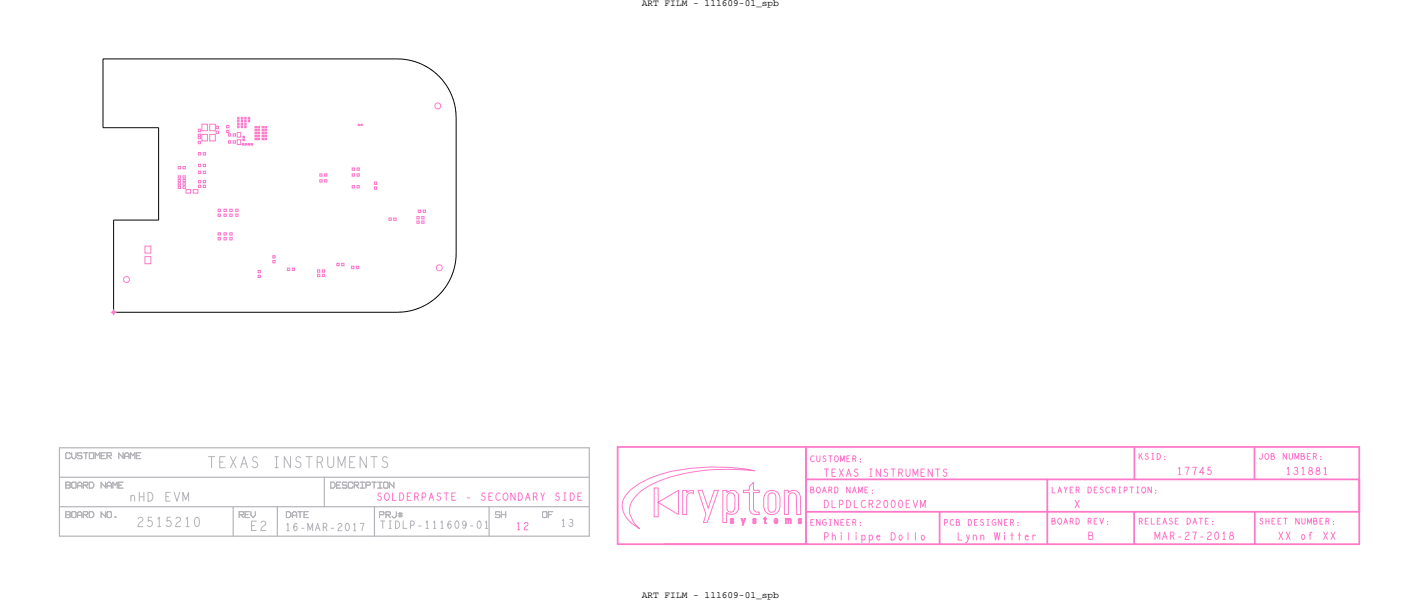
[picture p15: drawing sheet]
<svg xmlns="http://www.w3.org/2000/svg" width="306mm" height="130mm" viewBox="0 0 306 130" stroke-linecap="round" stroke-linejoin="round" font-family="sans-serif">
<defs><g id="words">
<text font-size="4" fill="#b3b3b9" x="44.8" y="100.8">TEXAS INSTRUMENTS</text>
<g font-size="3.5" fill="#b3b3b9">
<text x="29.5" y="113.5">2515210</text>
<text x="54" y="114.4">E2</text>
</g>
<text font-size="3.2" fill="#b3b3b9" x="27.9" y="108">nHD EVM</text>
<g font-size="2.7" fill="#ff79cb">
<text x="81.3" y="107.8">SOLDERPASTE - SECONDARY SIDE</text>
<text x="177.7" y="102.7">TEXAS INSTRUMENTS</text>
<text x="253.9" y="102.3">17745</text>
<text x="277.4" y="102.3">131881</text>
<text x="177.7" y="109.4">DLPDLCR2000EVM</text>
<text x="231.8" y="109.4">X</text>
<text x="111.3" y="114.2">12</text>
<text x="177.7" y="116.4">Philippe Dollo</text>
<text x="206.6" y="116.4">Lynn Witter</text>
<text x="234.8" y="116.3">B</text>
<text x="249.1" y="116.3">MAR-27-2018</text>
<text x="275.8" y="116.3">XX</text>
<text x="280.6" y="116.3">of</text>
<text x="285.4" y="116.3">XX</text>
</g>
<g font-size="2.7" fill="#b3b3b9">
<text x="82" y="113.9">TIDLP-111609-01</text>
<text x="121" y="113.5">13</text>
<text x="61.5" y="114.4">16-MAR-2017</text>
</g>
<g font-size="2.2" fill="#ff79cb">
<text x="174.8" y="99.5">CUSTOMER:</text>
<text x="245.7" y="99">KSID:</text>
<text x="271.6" y="99">JOB NUMBER:</text>
<text x="174.8" y="106.2">BOARD NAME:</text>
<text x="226.9" y="106.2">LAYER DESCRIPTION:</text>
<text x="174.8" y="113.2">ENGINEER:</text>
<text x="203.6" y="113.2">PCB DESIGNER:</text>
<text x="226.9" y="113">BOARD REV:</text>
<text x="245.7" y="113">RELEASE DATE:</text>
<text x="271.7" y="113">SHEET NUMBER:</text>
</g>
<g font-size="2.1">
<text x="138.5" y="1.2">ART FILM - 111609-01_spb</text>
<text x="138.5" y="129">ART FILM - 111609-01_spb</text>
</g>
</g></defs>
<!-- layer: Board Outline -->
<path d="M22.2 12.7v14.8zM22.2 12.7h63.5zM85.7 12.7a12.7 12.7 0 0 1 12.7 12.7M22.2 27.5h12zM34.2 27.5v19.9zM98.4 25.4v29.2zM24.5 47.4h9.7zM24.5 47.4v19.9zM98.4 54.6a12.7 12.7 0 0 1-12.7 12.7M24.5 67.3h61.2z" fill="none" stroke="#000" stroke-width=".22"/>
<!-- layer: Components -->
<g fill="none" stroke="#ff79cb" stroke-width=".38">
<path d="M133.3 96.3h160zM133.3 96.3v21zM173.9 97v20.3zM173.9 96.3v21zM244.8 96.3v7zM270.7 96.3v7zM293.3 96.3v21zM133.3 117.3h40.6zM143.4 117.3h149.9zM173.9 110.3h119.4zM173.9 103.3h119.4zM202.7 110.3v7z"/>
<path d="M226 103.3v14zM244.7 110.3v7zM270.8 110.3v7zM293.3 103.3v7z"/>
</g>
<g fill="none" stroke="#ff79cb" stroke-width=".22">
<path d="M136 105.6a22.5 22.5 0 0 1 12.8-4.6 44.6 44.6 0 0 1 14 .5 44.5 44.5 0 0 0-20.4 2.1 11.4 11.4 0 0 0-6.1 4.5 4.3 4.3 0 0 0 .9 5.1l.8 .8a6.2 6.2 0 0 1-3.8-5l.2-1.2 .5-.9zM141.2 105.2h.8v3.1l4.4-2.6-.1 5.2-4.3-2.6v3.1h-.8zM147.3 105.7h.9v.5l.6-.4 .8-.1v.7l-.4-.2-.5 .1-.4 .3-.1 .5v3.8h-.9zM150.6 105.7h.9l1.3 3.8 1.3-3.8h.9l-2.4 6.9h-.8l.5-1.7zM156 105.7h.8v.4l.9-.4 .9 .1 .7 .7 .1 3.3a1.6 1.6 0 0 1-2.6 .7v2.1h-.8zM157.1 106.5l.3-.3a1.12 1.12 0 0 1 1.1 .5l.1 .8-.1 2.2-.3 .6a.9 .9 0 0 1-.9 0 .9 .9 0 0 1-.4-.9v-2.5zM157.7 111.8l.4-.1 .2 .2-.2 .2-.2-.2-.1 .1a.42 .42 0 0 1 .5 .4 .42 .42 0 0 1-.3 .5l-.4-.1a.18 .18 0 0 1 .1-.3 .18 .18 0 0 1 .2 .2l.2-.1a.57 .57 0 0 1-.4-.8zM159.9 111.8h.2l.3 .7 .2-.8h.3l-.5 1.5h-.2l.1-.4zM160.4 105.7h1.3v-.9l.8-.8 .1 1.7h1.2v.5h-1.2v3.4a.96 .96 0 0 0 1.2 .8v.5h-1a1.25 1.25 0 0 1-1.1-1.4v-3.3h-1.3zM162.5 111.8h.5l.1 .2-.5-.1 .5 .4 .1 .3-.2 .3-.5-.1a.18 .18 0 0 1-.1-.1 .18 .18 0 0 1 .1-.2 .18 .18 0 0 1 .2 .2l.3-.1a.57 .57 0 0 1-.5-.8zM165 111.5h.2v.3h.2v.1h-.2l.1 1-.3-.2-.1-.8-.1-.1 .2-.1zM165.4 106.1a1.84 1.84 0 0 1 2.3 0l.2 .2a3.5 3.5 0 0 1 .4 2.9 1.76 1.76 0 0 1-1.9 1.7 1.76 1.76 0 0 1-1.6-1.9v-1.7l.3-.8z"/>
<path d="M165.9 106.5a.9 .9 0 0 1 1.1-.1 .9 .9 0 0 1 .4 1.1v2.1a.86 .86 0 0 1-.9 .8 .86 .86 0 0 1-.8-.9v-2.4zM167.1 111.8l.4-.1a.45 .45 0 0 1 .3 .7h-.6l.1 .3 .5-.2a.42 .42 0 0 1-.6 .3 .42 .42 0 0 1-.2-.6zM167.3 111.9h.3v.3h-.3zM169.2 105.7h.8l.1 .5a1.54 1.54 0 0 1 1.6-.4 1.54 1.54 0 0 1 1 1.2v3.9h-.8l-.1-4.2a.87 .87 0 0 0-.9-.5 .87 .87 0 0 0-.8 .8v3.9h-.8zM169.4 111.7l1.2 .1 .1 1.1h-.2v-.8l-.2-.2-.1 .1v.8l-.2 .1v-.8l-.2-.2-.1 .2v.8h-.2zM172.3 111.8h.5l.2 .1-.2 .2-.3-.2-.1 .2a.42 .42 0 0 1 .5 .3 .42 .42 0 0 1-.3 .5l-.3-.1a.18 .18 0 0 1 0-.3 .18 .18 0 0 1 .3 .2l.2-.1a.57 .57 0 0 1-.5-.8z"/>
</g>
<g fill="none" stroke="#b3b3b9" stroke-width=".22">
<path d="M14.2 98.7l.2 .2zM14.2 97.7v1zM14.4 98.9h.6zM14.4 97.6l-.2 .1zM14.4 97.6h.6zM15 97.6l.1 .1zM15.1 98.7l-.1 .2zM15.1 98.5v.2zM15.1 97.7v.2zM15.5 98.5l.3 .4zM15.5 97.6v.9zM15.8 98.9h.3z"/>
<path d="M16.4 97.6v.9zM16.4 98.5l-.3 .4zM16.7 98.1l.2 .1zM16.7 97.7v.4zM16.7 98.7l.2 .2zM16.9 97.6h.6zM16.9 98.9h.6zM16.9 98.2h.6zM16.9 97.6l-.2 .1zM17.5 97.6l.2 .1zM17.5 98.2l.2 .2zM17.7 98.7l-.2 .2z"/>
<path d="M17.7 98.4v.3zM18 97.6h.5zM18.5 97.6v1.3zM18.5 97.6h.5zM19.3 97.7v1zM19.3 98.7l.1 .2zM19.4 97.6h.7zM19.4 97.6l-.1 .1zM19.4 98.9h.7zM20.1 97.6l.1 .1zM20.2 98.7l-.1 .2zM20.2 97.7v1z"/>
<path d="M20.5 97.6l.5 .6zM20.5 97.6v1.3zM21.5 97.6l-.5 .6zM21.5 97.6v1.3zM21.8 98.2h.7zM21.8 97.6h1zM21.8 97.6v1.3zM21.8 98.9h1zM23.1 97.6h.8zM23.1 97.6v1.3zM23.1 98.2h.8zM23.4 98.2l.6 .7z"/>
<path d="M23.9 98.2l.1-.1zM23.9 97.6l.1 .1zM24 97.7v.4zM25.6 97.6v1.3zM25.6 97.7l1 1zM26.6 97.6v1.3zM26.9 97.9l.3-.3zM26.9 98.4h.9zM26.9 97.9v1zM27.2 97.6h.3zM27.5 97.6l.3 .3zM27.8 97.9v1z"/>
<path d="M28.2 97.6l.5 .6zM28.2 97.6v1.3zM29.1 97.6l-.4 .6zM29.1 97.6v1.3zM29.4 98.2h.7zM29.4 97.6h1zM29.4 97.6v1.3zM29.4 98.9h1zM14.2 104.6h.8zM14.2 103.9h.8zM14.2 110.3h.8zM14.2 103.9v1.3z"/>
<path d="M14.2 105.2h.8zM14.2 110.3v1.3zM14.2 111.6h.8zM14.2 110.9h.8zM15 104.6l.1-.2zM15 110.9l.1-.1zM15 103.9l.1 .2zM15 104.6l.1 .1zM15 110.3l.1 .1zM15 110.9l.1 .2zM15.1 105l-.1 .2zM15.1 111.4l-.1 .2z"/>
<path d="M15.1 104.1v.3zM15.1 104.7v.3zM15.1 110.4v.4zM15.1 111.1v.3zM15.5 104.1v.9zM15.5 105l.1 .2zM15.5 110.4v1zM15.5 111.4l.1 .2zM15.6 103.9l-.1 .2zM15.6 105.2h.7zM15.6 110.3l-.1 .1zM15.6 111.6h.7z"/>
<path d="M15.6 103.9h.7zM15.6 110.3h.7zM16.3 103.9l.1 .2zM16.3 110.3l.1 .1zM16.4 104.1v.9zM16.4 110.4v1zM16.4 105l-.1 .2zM16.4 111.4l-.1 .2zM16.7 104.2v1zM16.7 104.7h1zM16.7 110.6l.4-.3zM16.7 110.6v1z"/>
<path d="M16.7 111.1h1zM16.7 104.2l.4-.3zM17.1 103.9h.3zM17.1 110.3h.3zM17.4 103.9l.3 .3zM17.4 110.3l.3 .3zM17.7 104.2v1zM17.7 110.6v1zM18 103.9v1.3zM18 104.6h.8zM18 110.3h.8zM18 110.3v1.3z"/>
<path d="M18 103.9h.8zM18 110.9h.8zM18.3 104.6l.6 .6zM18.3 110.9l.6 .7zM18.8 103.9l.1 .2zM18.8 110.3l.1 .1zM18.9 104.1v.3zM18.9 110.8l-.1 .1zM18.9 110.4v.4zM18.9 104.4l-.1 .2zM19.3 103.9v1.3zM19.3 105.2h.6z"/>
<path d="M19.3 110.3v1.3zM19.3 111.6h.6zM19.3 103.9h.6zM19.3 110.3h.6zM19.9 103.9l.3 .3zM19.9 110.3l.3 .3zM20.2 104.2v.7zM20.2 110.6v.6zM20.2 104.9l-.3 .3zM20.2 111.2l-.3 .4zM21.8 103.9v1.3zM21.8 110.3v1.3z"/>
<path d="M21.8 110.4l1 1zM21.8 104.1l1 .9zM22.8 103.9v1.3zM22.8 110.3v1.3zM23.1 104.2v1zM23.1 104.7h.9zM23.1 110.4v1zM23.1 111.4l.1 .2zM23.1 104.2l.3-.3zM23.2 110.3l-.1 .1zM23.2 111.6h.7zM23.2 110.3h.7z"/>
<path d="M23.4 103.9h.3zM23.7 103.9l.3 .3zM23.9 110.3l.1 .1zM24 111.4l-.1 .2zM24 104.2v1zM24 110.4v1zM24.4 103.9v1.3zM24.4 103.9l.4 .7zM24.8 111.4h.2zM24.8 111.4v.2zM24.8 111.6h.2zM25 111.4v.2z"/>
<path d="M25.3 103.9l-.5 .7zM25.3 103.9v1.3zM25.6 105.2h1zM25.6 103.9v1.3zM25.6 103.9h1zM25.6 104.6h.7zM51.6 110.3h.8zM51.6 110.3v1.3zM51.6 110.9h.8zM51.9 110.9l.7 .7zM52.4 110.9l.2-.1zM52.4 110.3l.2 .1z"/>
<path d="M52.6 110.4v.4zM52.9 110.3h.9zM52.9 110.3v1.3zM52.9 110.9h.6zM52.9 111.6h.9zM54.2 110.3v.8zM55.1 110.3v.8zM61.8 110.3v1.3zM61.8 111.6h.6zM61.8 110.3h.6zM62.4 110.3l.3 .3zM62.7 110.6v.6z"/>
<path d="M62.7 111.2l-.3 .4zM63.1 110.6l.3-.3zM63.1 110.6v1zM63.1 111.1h.9zM63.4 110.3h.3zM63.7 110.3l.3 .3zM64 110.6v1zM64.3 110.3h.4zM64.7 110.3h.5zM64.7 110.3v1.3zM65.6 110.3h.9zM65.6 110.3v1.3z"/>
<path d="M65.6 110.9h.6zM65.6 111.6h.9zM71.3 103.9h.7zM71.3 103.9v1.3zM71.3 105.2h.7zM72 103.9l.3 .3zM72.3 104.9l-.3 .3zM72.3 104.2v.7zM72.6 104.6h.7zM72.6 103.9h1zM72.6 103.9v1.3zM72.6 105.2h1z"/>
<path d="M73.9 104.4l.1 .2zM73.9 104.1l.1-.2zM73.9 104.1v.3zM73.9 105l.1 .2zM74 103.9h.7zM74 105.2h.7zM74 104.6h.7zM74.7 103.9l.1 .2zM74.7 104.6l.1 .1zM74.8 105l-.1 .2zM74.8 104.7v.3zM75.2 105l.1 .2z"/>
<path d="M75.2 104.1v.9zM75.3 105.2h.6zM75.3 103.9l-.1 .2zM75.3 103.9h.6zM75.9 103.9l.2 .2zM76.1 104.9v.1zM76.1 104.1v.1zM76.1 105l-.2 .2zM76.4 103.9h.8zM76.4 103.9v1.3zM76.4 104.6h.8zM76.8 104.6l.6 .6z"/>
<path d="M77.2 104.6l.2-.2zM77.2 103.9l.2 .2zM77.4 104.1v.3zM77.7 105.2h.9zM77.7 103.9h.9zM78.2 103.9v1.3zM79 103.9h.8zM79 103.9v1.3zM79 104.6h.8zM79.8 103.9l.1 .2zM79.9 104.4l-.1 .2zM79.9 104.1v.3z"/>
<path d="M80.2 103.9h.5zM80.7 103.9h.5zM80.7 103.9v1.3zM81.5 105.2h.9zM81.5 103.9h.9zM81.9 110.3h.8zM81.9 110.3v1.3zM81.9 110.9h.8zM82 103.9v1.3zM82.7 110.3l.1 .2zM82.8 104.1v.9zM82.8 105l.1 .2z"/>
<path d="M82.8 110.8l-.1 .1zM82.8 110.5v.3zM82.9 103.9h.7zM82.9 103.9l-.1 .2zM82.9 105.2h.7zM83.3 110.3h.8zM83.3 110.3v1.3zM83.3 110.9h.8zM83.6 103.9l.1 .2zM83.6 110.9l.6 .7zM83.7 105l-.1 .2zM83.7 104.1v.9z"/>
<path d="M84 103.9v1.3zM84 104.1l1 .9zM84.1 110.9l.1-.1zM84.1 110.3l.1 .2zM84.2 110.5v.3zM85 103.9v1.3zM85.5 110.3v1zM85.9 111.2h1zM85.9 110.7h1zM86.2 110.5v1zM86.5 110.5v1zM106.9 110.4l.2-.1z"/>
<path d="M106.9 110.4v.4zM106.9 111.4l.2 .2zM106.9 110.8l.2 .1zM107.1 110.3h.6zM107.1 111.6h.6zM107.1 110.9h.6zM107.7 110.9l.1 .2zM107.7 110.3l.1 .1zM107.8 111.1v.3zM107.8 111.4l-.1 .2zM108.2 110.3v1.3zM108.2 110.9h.9z"/>
<path d="M109.1 110.3v1.3zM117.1 110.4v1zM117.1 111.4l.1 .2zM117.2 110.3h.7zM117.2 110.3l-.1 .1zM117.2 111.6h.7zM117.9 110.3l.1 .1zM118 111.4l-.1 .2zM118 110.4v1zM118.3 110.3h1zM118.3 110.3v1.3zM118.3 110.9h.7z"/>
</g>
<path d="M12.8 96.5v19.1zM12.8 96.5h114.3zM127.2 96.5v19.1zM12.8 102.9h114.3zM12.8 115.6h114.4zM12.8 109.2h114.3zM50.3 109.2v6.4zM59.8 109.2v6.4zM70 102.9v6.3zM80.8 109.2v6.4zM105.5 109.2v6.4z" fill="none" stroke="#b3b3b9" stroke-width=".25"/>
<!-- layer: Nets -->
<g fill="none" stroke="#ff79cb" stroke-width=".22">
<path d="M38.4 37.9h.6v.5h-.6zM38.4 35.9h.6v.5h-.6zM38.4 39.4h.6v.5h-.6zM38.4 38.7h.6v.5h-.6zM39.5 39.4h.5v.5h-.5zM39.5 38.7h.5v.5h-.5zM39.5 35.9h.5v.5h-.5zM39.5 37.9h.5v.5h-.5zM42.8 29.4h.5v.5h-.5zM42.8 28.9h.5v.5h-.5zM42.8 30.5h.5v.5h-.5zM42.8 27.9h.5v.5h-.5z"/>
<path d="M42.8 36.9h.5v.5h-.5zM42.8 35.4h.5v.5h-.5zM42.8 39.9h.5v.5h-.5zM42.8 38.9h.5v.5h-.5zM42.8 32.9h.5v.5h-.5zM43.6 29h1.2v1.4h-1.2zM43.6 26.8h1.2v1.4h-1.2zM43.9 32.9h.5v.5h-.5zM43.9 39.9h.5v.5h-.5zM43.9 38.9h.5v.5h-.5zM43.9 35.4h.5v.5h-.5zM43.9 36.9h.5v.5h-.5z"/>
<path d="M45.3 29h1.2v1.4h-1.2zM45.3 26.8h1.2v1.4h-1.2zM46.6 27.2h.5v.5h-.5zM46.6 28.3h.5v.5h-.5zM48.9 28.1h.5v.5h-.5zM48.9 27h.5v.5h-.5zM49.3 30.4h.5v.5h-.5zM49.3 28.8h.5v.5h-.5zM50.3 30.4h.5v.5h-.5zM50.3 28.8h.5v.5h-.5zM51.2 28.5h.7v1.1h-.7zM51.2 30.1h.7v1h-.7z"/>
<path d="M51.3 25.9h.3v.4h-.3zM51.3 25.3h.3v.4h-.3zM51.3 26.6h.3v.3h-.3zM51.3 27.2h.3v.3h-.3zM52 25.9h.3v.4h-.3zM52 25.3h.3v.4h-.3zM52 26.6h.3v.3h-.3zM52 27.2h.3v.3h-.3zM52.3 31h.3v.3h-.3zM52.4 29.4h.3v.3h-.3zM52.4 30h.3v.3h-.3zM52.8 26.6h.3v.3h-.3z"/>
<path d="M52.8 27.2h.3v.3h-.3zM52.8 25.9h.3v.4h-.3zM52.8 25.3h.3v.4h-.3zM52.9 31h.3v.3h-.3zM53.6 31h.3v.3h-.3zM53.6 25.9h.3v.4h-.3zM53.6 25.3h.3v.4h-.3zM54.2 31h.3v.3h-.3zM55 27.3h.4v.3h-.4zM55 27.9h.4v.3h-.4zM55 29.2h.4v.3h-.4zM55 29.8h.4v.3h-.4z"/>
<path d="M55 28.5h.4v.4h-.4zM55.6 27.3h.4v.3h-.4zM55.6 27.9h.4v.3h-.4zM55.6 29.2h.4v.3h-.4zM55.6 29.8h.4v.3h-.4zM55.6 28.5h.4v.4h-.4zM56.5 27.3h.4v.3h-.4zM56.5 27.9h.4v.3h-.4zM56.5 29.8h.4v.3h-.4zM56.5 29.2h.4v.3h-.4zM56.5 28.5h.4v.4h-.4zM57.1 27.3h.4v.3h-.4z"/>
<path d="M57.1 27.9h.4v.3h-.4zM57.1 29.8h.4v.3h-.4zM57.1 29.2h.4v.3h-.4zM57.1 28.5h.4v.4h-.4zM69 37.5h.5v.5h-.5zM69 38.7h.5v.5h-.5zM70 37.5h.5v.5h-.5zM70 38.7h.5v.5h-.5zM76 36.2h.5v.5h-.5zM76 37.5h.5v.5h-.5zM77 36.2h.5v.5h-.5zM77 37.5h.5v.5h-.5z"/>
<path d="M77.3 26.8l.3 .2-.3 .1zM77.8 26.9l.3-.1 .1 .2-.2 .1zM80.8 39.2h.5v.5h-.5zM31.3 55.3h1.3v1.5h-1.3zM31.3 53h1.3v1.6h-1.3zM38.4 40.1h.6v.5h-.6zM39.5 40.1h.5v.5h-.5zM40.1 40.9h1v.7h-1zM41.7 40.9h1v.7h-1zM47.1 50.2h.5v.5h-.5zM47.1 51.2h.5v.5h-.5zM47.1 45.1h.5v.5h-.5z"/>
<path d="M47.1 46.1h.5v.5h-.5zM48.3 45.1h.5v.5h-.5zM48.3 50.2h.5v.5h-.5zM48.3 51.2h.5v.5h-.5zM48.3 46.1h.5v.5h-.5zM49.6 45.1h.5v.5h-.5zM49.6 50.2h.5v.5h-.5zM49.6 51.2h.5v.5h-.5zM49.6 46.1h.5v.5h-.5zM50.9 45.1h.5v.5h-.5zM50.9 46.1h.5v.5h-.5zM55.7 58.3h.5v.5h-.5z"/>
<path d="M55.7 59.3h.5v.5h-.5zM58.9 55.1h.5v.5h-.5zM58.9 56.1h.5v.6h-.5zM62 57.8h.5v.5h-.5zM63.1 57.8h.5v.5h-.5zM68.5 59.1h.5v.5h-.5zM68.5 58.2h.5v.5h-.5zM69.5 58.2h.6v.5h-.6zM69.5 59.1h.6v.5h-.6zM72.7 56.8h.5v.5h-.5zM73.7 56.8h.5v.5h-.5zM75.9 57.4h.5v.5h-.5z"/>
<path d="M76 40h.5v.5h-.5zM76.9 57.4h.5v.5h-.5zM77 40h.5v.5h-.5zM80.8 40.3h.5v.5h-.5zM83.9 47h.5v.5h-.5zM85 47h.5v.5h-.5zM90 47.6h.5v.5h-.5zM90 46.7h.5v.5h-.5zM90.3 45.3h.5v.5h-.5zM91 46.7h.5v.5h-.5zM91 47.6h.5v.5h-.5zM91.3 45.3h.5v.5h-.5z"/>
<circle cx="94.5" cy="22.8" r=".64"/>
<circle cx="94.8" cy="57.7" r=".64"/>
<circle cx="27.3" cy="60.3" r=".64"/>
</g>
<!-- layer: Drawing Origin -->
<path d="M23.9 67.3h1.2M24.3 67.1h.4v.4h-.4zM24.5 66.7v1.2" fill="none" stroke="#ff79cb" stroke-width=".22"/>
<use href="#words"/>
</svg>
